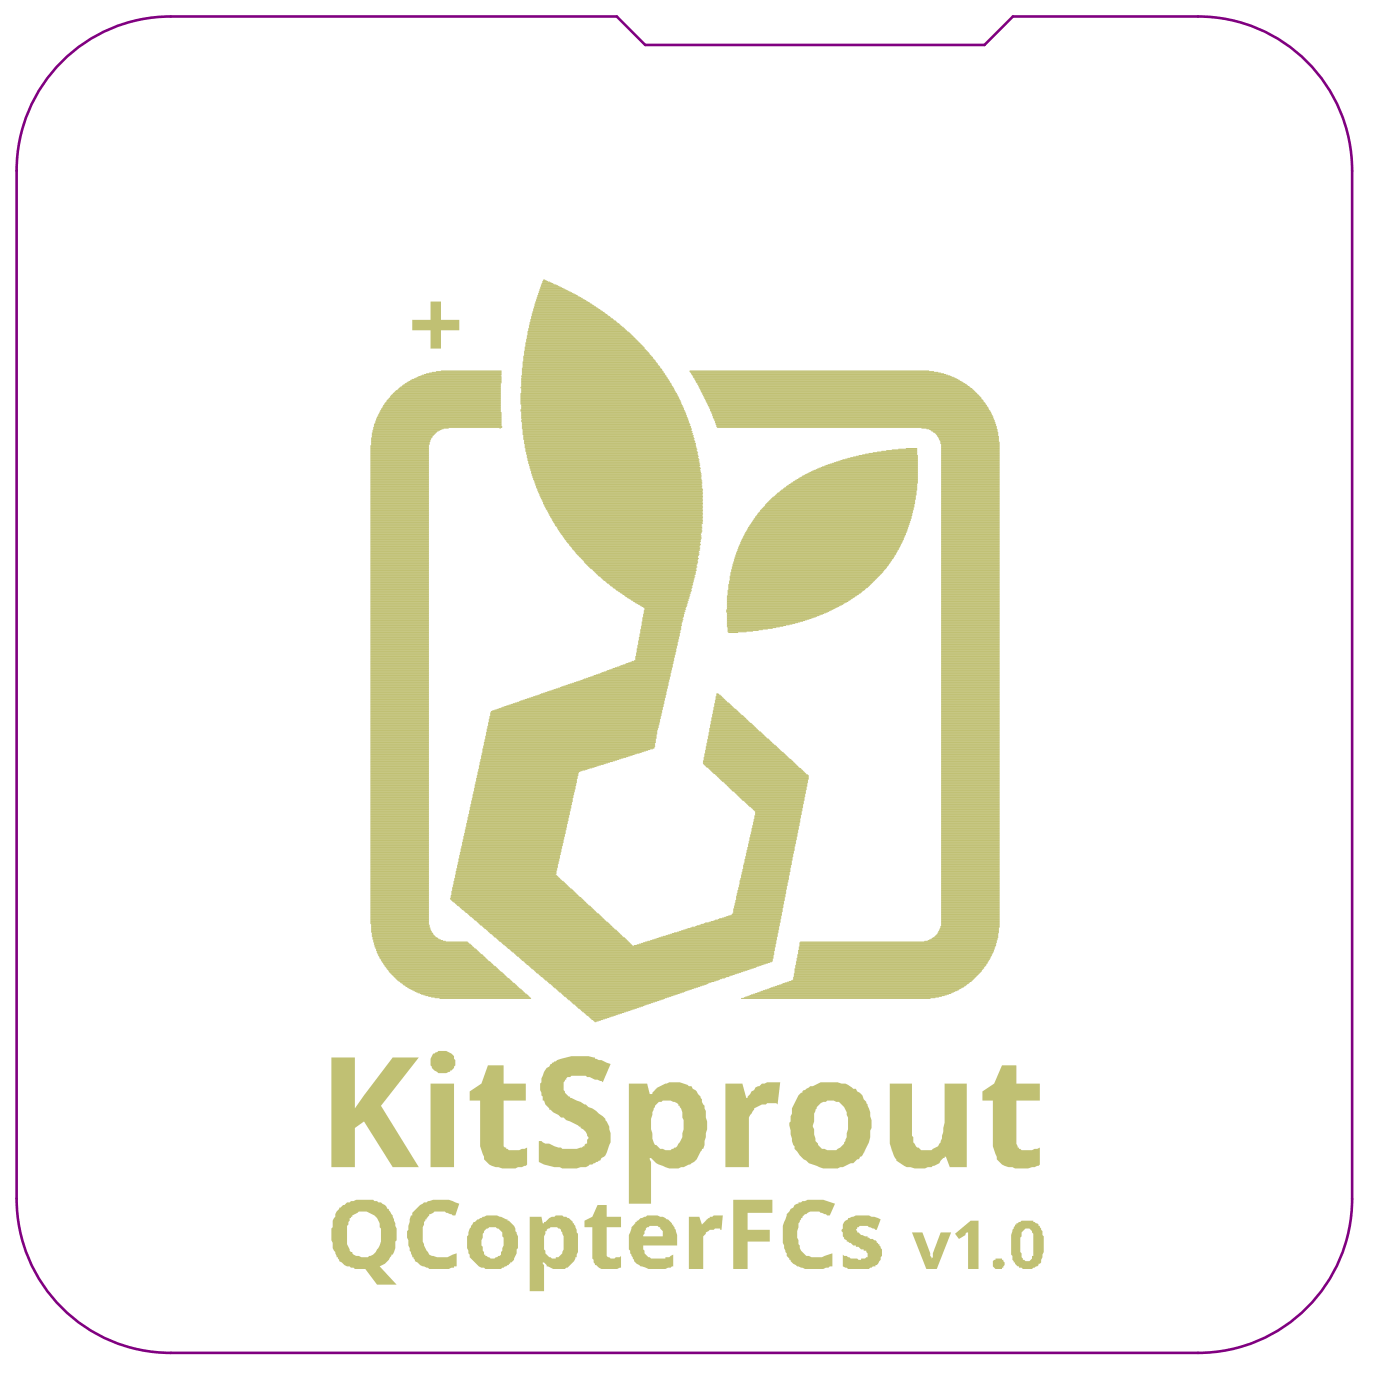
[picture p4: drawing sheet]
<svg xmlns="http://www.w3.org/2000/svg" width="89mm" height="91mm" viewBox="0 0 89 91" stroke-linecap="round" stroke-linejoin="round" font-family="sans-serif">
<path d="M4.4 3.6a9.9 9.9 0 0 1 6.7-2.5h28.8l1.9 1.8h21.9l1.9-1.8h12a10 10 0 0 1 9.9 10v66.5a10 10 0 0 1-9.9 10h-66.5a10 10 0 0 1-10-10v-66.5a10 10 0 0 1 3.3-7.5z" fill="none" stroke="#800080" stroke-width=".17"/>
<g fill="none" stroke="#c0c073" stroke-width=".06">
<path d="M34.6 20h4.1M34.6 19.9h4M34.6 19.8h3.9M34.6 19.8h3.8M34.6 19.7h3.7M34.7 19.6h3.5M34.7 19.5h3.4M34.7 19.5h3.3M34.7 19.5h3.2M34.7 19.4h3.1M34.8 19.4h2.9M34.8 19.3h2.9"/>
<path d="M34.8 19.3h2.8M34.8 19.2h2.7M34.8 19.2h2.6M34.8 19.1h2.6M34.9 19.1h2.4M34.9 19h2.3M34.9 19h2.2M34.9 19h2.1M34.9 18.9h2M34.9 18.9h1.9M35 18.8h1.7M35 18.8h1.6"/>
<path d="M35 18.7h1.6M35 18.7h1.5M35 18.6h1.4M35 18.6h1.3M35 18.5h1.2M35 18.5h1.1M35 18.5h1M35.1 18.4h.8M35.1 18.4h.7M35.1 18.3h.6M35.1 18.3h.5M35.1 18.2h.4"/>
<path d="M35.2 18.2h.2M35.2 18.1h.1M24 29.8h3.7M24 29.7h3.7M24 29.6h3.7M24 29.5h3.7M24 29.4h3.7M24 29.3h3.7M24 29.2h3.7M24 29.1h3.7M24 29h3.7M24 40h3.7"/>
<path d="M24 39.9h3.7M24 39.8h3.7M24 39.7h3.7M24 39.6h3.7M24 39.5h3.7M24 39.4h3.7M24 39.3h3.7M24 39.2h3.7M24 39.1h3.7M24 39h3.7M24 38.9h3.7M24 38.8h3.7"/>
<path d="M24 38.7h3.7M24 38.6h3.7M24 38.5h3.7M24 38.4h3.7M24 38.3h3.7M24 38.2h3.7M24 38.1h3.7M24 38h3.7M24 37.9h3.7M24 37.8h3.7M24 37.7h3.7M24 37.6h3.7"/>
<path d="M24 37.5h3.7M24 37.4h3.7M24 37.3h3.7M24 37.2h3.7M24 37.1h3.7M24 37h3.7M24 36.9h3.7M24 36.8h3.7M24 36.7h3.7M24 36.6h3.7M24 36.5h3.7M24 36.4h3.7"/>
<path d="M24 36.3h3.7M24 36.2h3.7M24 36.1h3.7M24 36h3.7M24 35.9h3.7M24 35.8h3.7M24 35.7h3.7M24 35.6h3.7M24 35.5h3.7M24 35.4h3.7M24 35.3h3.7M24 35.2h3.7"/>
<path d="M24 35.1h3.7M24 35h3.7M24 34.9h3.7M24 34.8h3.7M24 34.7h3.7M24 34.6h3.7M24 34.5h3.7M24 34.4h3.7M24 34.3h3.7M24 34.2h3.7M24 34.1h3.7M24 34h3.7"/>
<path d="M24 33.9h3.7M24 33.8h3.7M24 33.7h3.7M24 33.6h3.7M24 33.5h3.7M24 33.4h3.7M24 33.3h3.7M24 33.2h3.7M24 33.1h3.7M24 33h3.7M24 32.9h3.7M24 32.8h3.7"/>
<path d="M24 32.7h3.7M24 32.6h3.7M24 32.5h3.7M24 32.4h3.7M24 32.3h3.7M24 32.2h3.7M24 32.1h3.7M24 32h3.7M24 31.9h3.7M24 31.8h3.7M24 31.7h3.7M24 31.6h3.7"/>
<path d="M24 31.5h3.7M24 31.4h3.7M24 31.3h3.7M24 31.2h3.7M24 31.1h3.7M24 31h3.7M24 30.9h3.7M24 30.8h3.7M24 30.7h3.7M24 30.6h3.7M24 30.5h3.7M24 30.4h3.7"/>
<path d="M24 30.3h3.7M24 30.2h3.7M24 30.1h3.7M24 30h3.7M24 29.9h3.7M24 28.9h3.7M24.1 28.8h3.6M24.1 28.8h3.7M24.1 28.7h3.7M24.1 28.6h3.7M24.1 28.5h3.7M24.1 28.5h3.8"/>
<path d="M24.1 28.4h3.8M24.1 28.3h3.9M24.1 28.2h3.9M24.1 28.2h4M24.1 28.1h4M24.1 28.1h4.1M24.1 28h4.1M24.1 28h4.2M24.1 27.9h4.2M24.1 27.9h4.3M24.1 27.9h4.4M24.2 27.7h4.8"/>
<path d="M24.2 27.8h4.4M24.2 27.8h4.5M24.2 27.7h8.3M24.2 27.6h8.3M24.2 27.6h8.2M24.2 27.5h8.2M24.3 27.4h8.1M24.3 27.3h8.1M24.4 27.2h8M24.4 27.1h8M24.4 27h8M24.5 27h7.9"/>
<path d="M24.5 26.9h7.9M24.6 26.8h7.8M24.6 26.7h7.8M24.6 26.6h7.8M24.7 26.5h7.7M24.7 26.4h7.7M24.8 26.4h7.6M24.8 26.3h7.6M24.9 26.2h7.5M24.9 26.1h7.5M25 26.1h7.4M25 26h7.4"/>
<path d="M25.1 26h7.3M25.1 25.9h7.3M25.1 25.8h7.3M25.2 25.8h7.2M25.3 25.7h7.1M25.3 25.6h7.1M25.4 25.6h7M25.4 25.5h7M25.5 25.5h6.9M25.5 25.4h6.9M25.6 25.4h6.8M25.6 25.3h6.8"/>
<path d="M25.7 25.3h6.7M25.8 25.2h6.6M25.9 25.1h6.5M26 25h6.4M26.1 25h6.3M26.1 24.9h6.3M26.2 24.9h6.2M26.2 24.8h6.2M26.3 24.8h6.1M26.4 24.8h6M26.5 24.7h5.9M26.6 24.7h5.8"/>
<path d="M26.6 24.6h5.8M26.7 24.6h5.7M26.8 24.5h5.6M26.9 24.5h5.5M27 24.4h5.4M27.1 24.4h5.3M27.2 24.3h5.2M27.3 24.3h5.1M27.5 24.3h4.9M27.6 24.2h4.8M27.8 24.2h4.6M28 24.1h4.4"/>
<path d="M28.3 24.1h4.1M28.6 24h3.8M32.4 27.7h.1M33.7 26.6h10.6M33.7 26.5h10.6M33.7 26.2h10.4M33.7 26.1h10.4M33.7 26h10.4M33.7 26h10.3M33.7 25.9h10.3M33.7 25.8h10.3M33.7 25.8h10.2"/>
<path d="M33.7 25.7h10.2M33.7 25.6h10.2M33.7 25.5h10.1M33.7 25.1h9.9M33.8 27.3h10.8M33.8 27.2h10.7M33.8 27.1h10.7M33.8 27h10.7M33.8 27h10.6M33.8 26.9h10.6M33.8 26.8h10.6M33.8 26.7h10.6"/>
<path d="M33.8 26.5h10.5M33.8 26.4h10.5M33.8 26.4h10.4M33.8 26.3h10.4M33.8 26.2h10.3M33.8 25.4h10M33.8 25.4h9.9M33.8 25.3h9.9M33.8 25.2h9.8M33.8 25h9.7M33.8 24.9h9.7M33.8 24.9h9.6"/>
<path d="M33.8 24.8h9.6M33.8 24.7h9.6M33.8 24.7h9.5M33.8 24.6h9.5M33.8 24.5h9.4M33.8 24.4h9.3M33.8 24.3h9.3M33.8 27.7h10.9M33.8 24.2h9.2M33.8 24.1h9.1M33.8 24h9.1M33.8 27.8h11"/>
<path d="M33.8 27.6h10.9M33.8 27.5h10.8M33.8 27.5h10.9M33.8 27.4h10.8M33.8 24.4h9.4M33.8 24.3h9.2M33.8 24h9M33.8 23.9h9M33.8 23.8h9M33.9 28.1h10.9M33.9 28.1h11M33.9 28h10.9"/>
<path d="M33.9 27.9h10.9M33.9 27.9h10.8M33.9 27.8h10.9M33.9 23.8h8.8M33.9 23.7h8.8M33.9 23.7h8.7M33.9 23.6h8.7M33.9 23.5h8.6M33.9 23.4h8.5M33.9 28.5h11M33.9 28.4h11M33.9 28.3h11"/>
<path d="M33.9 28.2h11M33.9 23.3h8.5M33.9 23.3h8.4M33.9 23.2h8.4M33.9 23.1h8.3M34 28.7h11M34 28.6h10.9M34 28.6h11M34 28.5h10.9M34 23h8.1M34 22.9h8M34 22.8h8"/>
<path d="M34 22.8h7.9M34 22.7h7.9M34 29h11M34 29h11.1M34 28.9h11M34 28.8h11M34 22.7h7.8M34 22.6h7.8M34 22.6h7.7M34 22.5h7.7M34 29.2h11.1M34 29.1h11.1"/>
<path d="M34 22.4h7.6M34 22.3h7.5M34 22.2h7.4M34.1 29.4h11.1M34.1 29.4h11M34.1 29.3h11.1M34.1 29.3h11M34.1 22.2h7.2M34.1 22.1h7.2M34.1 22h7.1M34.1 29.6h11.1M34.1 29.5h11.1"/>
<path d="M34.1 29.5h11M34.1 21.9h7M34.1 21.8h6.9M34.1 21.7h6.8M34.2 29.8h11.1M34.2 29.7h11M34.2 29.8h11M34.2 21.7h6.7M34.2 21.6h6.6M34.2 21.5h6.5M34.2 21.5h6.4M34.2 30h11.1"/>
<path d="M34.2 29.9h11M34.2 29.9h11.1M34.2 21.4h6.4M34.2 21.4h6.3M34.2 21.3h6.3M34.2 21.3h6.2M34.3 21.2h6.1M34.3 21.2h6M34.3 21.1h5.9M34.3 30.1h11M34.3 30h11M34.3 21h5.8"/>
<path d="M34.3 20.9h5.7M34.3 20.9h5.6M34.3 30.3h11.1M34.3 30.3h11M34.3 30.2h11M34.4 20.8h5.5M34.4 20.8h5.4M34.4 20.7h5.3M34.4 30.5h10.9M34.4 30.4h10.9M34.4 20.6h5.3M34.4 20.6h5.2"/>
<path d="M34.4 20.6h5.1M34.4 20.5h5.1M34.4 30.6h11M34.4 30.6h10.9M34.4 30.5h11M34.5 20.5h4.9M34.5 20.4h4.8M34.5 20.3h4.7M34.5 30.8h10.9M34.5 30.7h10.9M34.5 20.2h4.6M34.5 20.2h4.5"/>
<path d="M34.5 30.9h10.9M34.5 20.1h4.5M34.5 20.1h4.4M34.5 20.1h4.3M34.5 20h4.2M34.5 31.1h10.9M34.5 31h10.9M34.6 31.1h10.8M34.6 31.2h10.8M34.6 31.3h10.8M34.7 31.4h10.7M34.7 31.3h10.7"/>
<path d="M34.7 31.6h10.7M34.7 31.5h10.7M34.8 31.6h10.6M34.8 31.8h10.7M34.8 31.7h10.6M34.8 31.7h10.7M34.9 31.9h10.6M34.9 31.8h10.5M34.9 32h10.6M34.9 31.9h10.5M35 32.1h10.4M35 32.1h10.5"/>
<path d="M35 32h10.4M35 32.2h10.4M35 32.2h10.5M35 32.3h10.4M35.1 32.4h10.3M35.1 32.3h10.4M35.1 32.5h10.3M35.1 32.4h10.4M35.2 32.6h10.3M35.2 32.6h10.2M35.2 32.5h10.3M35.2 32.7h10.3"/>
<path d="M35.2 32.7h10.2M35.3 32.8h10.2M35.3 32.7h10.1M35.3 32.9h10.2M35.3 32.8h10.1M35.4 33h10.1M35.4 32.9h10M35.4 33h10M35.5 33.1h9.9M35.5 33.1h10M35.5 33.2h9.9M35.5 33.2h10"/>
<path d="M35.6 33.3h9.8M35.6 33.2h9.9M35.6 33.4h9.8M35.6 33.3h9.9M35.6 33.5h9.8M35.6 33.4h9.9M35.7 33.5h9.8M35.7 33.6h9.8M35.7 33.6h9.7M35.8 33.7h9.7M35.8 33.7h9.6M35.8 33.8h9.7"/>
<path d="M35.9 33.8h9.5M35.9 33.9h9.5M35.9 33.9h9.6M36 34h9.4M36 34.1h9.4M36.1 34.1h9.3M36.1 34.2h9.3M36.1 34.3h9.3M36.2 34.3h9.2M36.2 34.4h9.2M36.3 34.5h9.1M36.3 34.6h9.1"/>
<path d="M36.4 34.6h9M36.4 34.7h9M36.5 34.8h8.9M36.5 34.7h8.9M36.6 34.9h8.8M36.6 34.8h8.8M36.6 35h8.8M36.7 35.1h8.7M36.7 35h8.6M36.7 35.1h8.6M36.8 35.2h8.5M36.9 35.3h8.4"/>
<path d="M36.9 35.3h8.5M37 35.4h8.3M37.1 35.5h8.2M37.1 35.6h8.2M37.2 35.7h8.1M37.2 35.7h8M37.3 35.8h8M37.3 35.8h7.9M37.4 35.9h7.9M37.4 35.9h7.8M37.5 36h7.7M37.6 36.1h7.6"/>
<path d="M37.6 36.2h7.6M37.7 36.2h7.5M37.7 36.3h7.5M37.8 36.3h7.3M37.8 36.4h7.3M37.8 36.4h7.4M37.9 36.4h7.3M37.9 36.5h7.2M38 36.5h7.1M38 36.6h7.1M38.1 36.6h7M38.1 36.7h7"/>
<path d="M38.2 36.7h6.9M38.2 36.8h6.9M38.2 36.8h6.8M38.3 36.9h6.8M38.4 36.9h6.6M38.4 36.9h6.7M38.5 37h6.5M38.6 37.1h6.4M38.7 37.2h6.3M38.7 37.3h6.2M38.8 37.3h6.1M38.9 37.4h6.1"/>
<path d="M38.9 37.4h6M39 37.4h5.9M39 37.5h5.9M39.1 37.5h5.8M39.1 37.6h5.8M39.2 37.6h5.7M39.2 37.7h5.7M39.3 37.7h5.6M39.3 37.8h5.6M39.4 37.8h5.4M39.5 37.9h5.4M39.5 37.9h5.3"/>
<path d="M39.6 37.9h5.2M39.7 38h5.1M39.7 38.1h5.1M39.8 38.1h5M39.9 38.2h4.8M39.9 38.2h4.9M40 38.3h4.8M40.1 38.3h4.6M40.2 38.4h4.5M40.3 38.5h4.4M40.3 38.5h4.3M40.4 38.5h4.3"/>
<path d="M40.5 38.6h4.1M40.6 38.7h4M40.7 38.7h3.9M40.8 38.8h3.8M40.8 38.8h3.7M40.9 38.9h3.7M41 38.9h3.5M41 39h3.5M41.1 39h3.4M41.2 39h3.3M41.3 39.1h3.2M41.3 39.1h3.1"/>
<path d="M41.4 39.2h3.1M41.5 39.2h2.9M41.6 39.3h2.8M41.7 40h2.5M41.7 39.9h2.6M41.7 39.8h2.6M41.7 39.3h2.7M41.7 39.7h2.6M41.7 39.6h2.6M41.7 39.6h2.7M41.7 39.5h2.6M41.7 39.4h2.7"/>
<path d="M41.8 39.5h2.6M41.8 39.4h2.6M44.7 24.1h15.8M44.7 24h15.4M44.7 24.1h16M44.8 24.2h16.3M44.8 24.2h16.1M44.8 24.3h16.4M44.9 24.3h16.6M44.9 24.3h16.5M44.9 24.4h16.8M44.9 24.4h16.7"/>
<path d="M44.9 24.5h16.9M45 24.6h17M45 24.5h16.9M45 24.7h17.1M45 24.6h17.1M45.1 24.8h17.2M45.1 24.7h17.1M45.1 24.8h17.3M45.2 24.9h17.4M45.2 24.8h17.3M45.2 25h17.4M45.3 25.1h17.5"/>
<path d="M45.3 25h17.4M45.3 25.2h17.6M45.4 25.3h17.6M45.4 25.2h17.6M45.4 25.3h17.7M45.4 25.4h17.8M45.4 25.4h17.7M45.5 25.5h17.8M45.5 25.5h17.7M45.5 25.6h17.9M45.5 25.6h17.8M45.6 25.7h17.9"/>
<path d="M45.6 25.7h17.8M45.6 25.8h17.9M45.7 25.9h17.9M45.7 25.8h17.9M45.7 26h18M45.7 25.9h18M45.8 26.1h17.9M45.8 26h17.9M45.8 26.2h18M45.8 26.1h18M45.9 26.3h18M45.9 26.2h17.9"/>
<path d="M45.9 26.4h18M46 26.4h18M46 26.6h18.1M46 26.5h18M46 26.7h18.1M46.1 26.8h18.1M46.1 26.7h18.1M46.1 26.9h18.1M46.2 27h18.1M46.2 26.9h18M46.2 27.1h18.1M46.3 27.2h18.1"/>
<path d="M46.3 27.2h18M46.3 27.4h18.1M46.3 27.3h18.1M46.4 27.5h18.1M46.4 27.4h18M46.4 27.6h18.1M46.5 27.7h18M47 39.6h6.6M47 39.6h6.7M47 39.5h6.8M47.1 40h5.7M47.1 39.9h5.8"/>
<path d="M47.1 39.9h5.9M47.1 39.8h6M47.1 39.8h6.2M47.1 39.7h6.2M47.1 39.7h6.4M47.1 39.5h6.8M47.1 39.4h6.9M47.1 39.4h7M47.1 39.3h7.1M47.1 39.3h7.2M47.1 39.2h7.3M47.1 39.2h7.4"/>
<path d="M47.1 39.1h7.5M47.1 39h7.6M47.1 39h7.7M47.1 39h7.8M47.1 38.9h7.8M47.1 38.9h7.9M47.1 38.8h8M47.1 38.8h8.1M47.1 38.7h8.1M47.1 38.7h8.2M47.1 38.6h8.2M47.1 38.6h8.3"/>
<path d="M47.1 38.5h8.4M47.1 38.5h8.5M47.1 38.4h8.6M47.1 38.4h8.7M47.1 38.3h8.7M47.1 38.3h8.8M47.1 38.2h8.8M47.2 38.2h8.8M47.2 38.1h8.8M47.2 38.1h8.9M47.2 38h9M47.2 37.9h9.1"/>
<path d="M47.2 37.9h9.2M47.2 37.8h9.2M47.2 37.7h9.3M47.2 37.6h9.4M47.3 37.6h9.3M47.3 37.5h9.4M47.3 37.4h9.5M47.3 37.4h9.6M47.3 37.3h9.6M47.3 37.2h9.7M47.3 37.1h9.8M47.4 37h9.8"/>
<path d="M47.4 36.9h9.8M47.4 36.9h9.9M47.4 36.8h10M47.4 36.7h10M47.5 36.7h9.9M47.5 36.6h10M47.5 36.5h10M47.5 36.5h10.1M47.5 36.4h10.1M47.5 36.4h10.2M47.5 36.3h10.2M47.5 36.2h10.3"/>
<path d="M47.6 36.2h10.2M47.6 36.1h10.3M47.6 36h10.3M47.6 35.9h10.3M47.7 35.9h10.3M47.7 35.8h10.3M47.7 35.7h10.4M47.8 35.7h10.3M47.8 35.6h10.3M47.8 35.6h10.4M47.8 35.5h10.4M47.8 35.4h10.4"/>
<path d="M47.9 35.4h10.4M47.9 35.3h10.4M48 35.2h10.4M48 35.1h10.4M48 35h10.5M48 34.9h10.5M48.1 34.9h10.4M48.1 34.8h10.4M48.2 34.7h10.4M48.2 34.6h10.4M48.3 34.5h10.3M48.3 34.5h10.4"/>
<path d="M48.3 34.4h10.4M48.4 34.4h10.3M48.4 34.3h10.3M48.4 34.3h10.4M48.5 34.2h10.3M48.5 34.1h10.3M48.6 34.1h10.2M48.6 34h10.2M48.6 34h10.3M48.6 33.9h10.3M48.7 33.8h10.2M48.7 33.7h10.2"/>
<path d="M48.8 33.7h10.2M48.8 33.6h10.2M48.9 33.6h10.1M48.9 33.5h10.1M49 33.4h10M49.1 33.3h9.9M49.1 33.2h9.9M49.1 33.2h10M49.2 33.2h9.9M49.2 33.1h9.9M49.3 33h9.8M49.4 32.9h9.7"/>
<path d="M49.5 32.8h9.7M49.6 32.7h9.6M49.6 32.6h9.6M49.7 32.6h9.5M49.7 32.5h9.5M49.8 32.5h9.4M49.8 32.4h9.4M49.9 32.4h9.3M49.9 32.3h9.4M50 32.3h9.3M50 32.2h9.3M50.1 32.2h9.2"/>
<path d="M50.2 32.1h9.1M50.3 32h9M50.4 31.9h8.9M50.5 31.9h8.8M50.5 31.8h8.8M50.6 31.8h8.7M50.6 31.7h8.8M50.7 31.7h8.7M50.7 31.6h8.7M50.8 31.6h8.6M50.9 31.6h8.5M50.9 31.5h8.5"/>
<path d="M51 31.5h8.4M51.1 31.4h8.3M51.2 31.3h8.2M51.3 31.2h8.1M51.4 31.2h8M51.5 31.1h7.9M51.6 31.1h7.8M51.7 31h7.7M51.8 30.9h7.6M51.9 30.9h7.5M52 30.8h7.4M52.1 30.8h7.3"/>
<path d="M52.2 30.7h7.2M52.3 30.6h7.1M52.4 30.6h7M52.5 30.6h6.9M52.6 30.5h6.8M52.7 30.5h6.7M52.8 30.4h6.6M52.9 30.4h6.5M53 30.3h6.4M53.2 30.3h6.2M53.3 30.2h6.1M53.4 30.2h6"/>
<path d="M53.5 30.1h5.9M53.6 30.1h5.8M53.8 30h5.6M53.9 30h5.5M54 30h5.4M54.2 29.9h5.2M54.3 29.9h5.1M54.4 29.8h5M54.6 29.8h4.8M54.8 29.7h4.6M54.9 29.7h4.5M55.1 29.6h4.3"/>
<path d="M55.3 29.6h4.1M55.4 29.5h4M55.6 29.5h3.8M55.9 29.5h3.5M56 29.4h3.4M56.3 29.4h3.1M56.5 29.3h2.9M56.8 29.3h2.6M57.1 29.2h2.3M57.4 29.2h2M57.8 29.1h1.6M58.2 29.1h1.2"/>
<path d="M58.7 29h.7M59.7 27.7h4.8M60 27.8h4.5M60.2 27.8h4.4M60.3 27.9h4.3M60.4 27.9h4.2M60.5 28h4.1M60.6 28.1h4M60.7 28.2h3.9M60.7 28.3h4M60.8 28.4h3.9M60.8 28.3h3.9"/>
<path d="M60.8 28.5h3.9M60.9 28.5h3.8M60.9 28.7h3.8M60.9 28.6h3.8M61 29.8h3.7M61 29.7h3.7M61 29.6h3.7M61 29.5h3.7M61 29.4h3.7M61 29.3h3.7M61 29.2h3.7M61 29.1h3.7"/>
<path d="M61 29h3.7M61 40h3.7M61 39.9h3.7M61 39.8h3.7M61 39.7h3.7M61 39.6h3.7M61 39.5h3.7M61 39.4h3.7M61 39.3h3.7M61 39.2h3.7M61 39.1h3.7M61 39h3.7"/>
<path d="M61 38.9h3.7M61 38.8h3.7M61 38.7h3.7M61 38.6h3.7M61 38.5h3.7M61 38.4h3.7M61 38.3h3.7M61 38.2h3.7M61 38.1h3.7M61 38h3.7M61 37.9h3.7M61 37.8h3.7"/>
<path d="M61 37.7h3.7M61 37.6h3.7M61 37.5h3.7M61 37.4h3.7M61 37.3h3.7M61 37.2h3.7M61 37.1h3.7M61 37h3.7M61 36.9h3.7M61 36.8h3.7M61 36.7h3.7M61 36.6h3.7"/>
<path d="M61 36.5h3.7M61 36.4h3.7M61 36.3h3.7M61 36.2h3.7M61 36.1h3.7M61 36h3.7M61 35.9h3.7M61 35.8h3.7M61 35.7h3.7M61 35.6h3.7M61 35.5h3.7M61 35.4h3.7"/>
<path d="M61 35.3h3.7M61 35.2h3.7M61 35.1h3.7M61 35h3.7M61 34.9h3.7M61 34.8h3.7M61 34.7h3.7M61 34.6h3.7M61 34.5h3.7M61 34.4h3.7M61 34.3h3.7M61 34.2h3.7"/>
<path d="M61 34.1h3.7M61 34h3.7M61 33.9h3.7M61 33.8h3.7M61 33.7h3.7M61 33.6h3.7M61 33.5h3.7M61 33.4h3.7M61 33.3h3.7M61 33.2h3.7M61 33.1h3.7M61 33h3.7"/>
<path d="M61 32.9h3.7M61 32.8h3.7M61 32.7h3.7M61 32.6h3.7M61 32.5h3.7M61 32.4h3.7M61 32.3h3.7M61 32.2h3.7M61 32.1h3.7M61 32h3.7M61 31.9h3.7M61 31.8h3.7"/>
<path d="M61 31.7h3.7M61 31.6h3.7M61 31.5h3.7M61 31.4h3.7M61 31.3h3.7M61 31.2h3.7M61 31.1h3.7M61 31h3.7M61 30.9h3.7M61 30.8h3.7M61 30.7h3.7M61 30.6h3.7"/>
<path d="M61 30.5h3.7M61 30.4h3.7M61 30.3h3.7M61 30.2h3.7M61 30.1h3.7M61 30h3.7M61 29.9h3.7M61 28.9h3.7M61 28.8h3.7M24 57.8h3.7M24 57.7h3.7M24 57.6h3.7"/>
<path d="M24 57.5h3.7M24 57.4h3.7M24 57.3h3.7M24 57.2h3.7M24 57.1h3.7M24 57h3.7M24 56.9h3.7M24 56.8h3.7M24 56.7h3.7M24 56.6h3.7M24 56.5h3.7M24 56.4h3.7"/>
<path d="M24 56.3h3.7M24 56.2h3.7M24 56.1h3.7M24 56h3.7M24 55.9h3.7M24 55.8h3.7M24 55.7h3.7M24 55.6h3.7M24 55.5h3.7M24 55.4h3.7M24 55.3h3.7M24 55.2h3.7"/>
<path d="M24 55.1h3.7M24 55h3.7M24 54.9h3.7M24 54.8h3.7M24 54.7h3.7M24 54.6h3.7M24 54.5h3.7M24 54.4h3.7M24 54.3h3.7M24 54.2h3.7M24 54.1h3.7M24 54h3.7"/>
<path d="M24 53.9h3.7M24 53.8h3.7M24 53.7h3.7M24 53.6h3.7M24 53.5h3.7M24 53.4h3.7M24 53.3h3.7M24 53.2h3.7M24 53.1h3.7M24 53h3.7M24 52.9h3.7M24 52.8h3.7"/>
<path d="M24 52.7h3.7M24 52.6h3.7M24 52.5h3.7M24 52.4h3.7M24 52.3h3.7M24 52.2h3.7M24 52.1h3.7M24 52h3.7M24 51.9h3.7M24 51.8h3.7M24 51.7h3.7M24 51.6h3.7"/>
<path d="M24 51.5h3.7M24 40.9h3.7M24 46h3.7M24 45.9h3.7M24 45.8h3.7M24 45.7h3.7M24 45.6h3.7M24 45.5h3.7M24 45.4h3.7M24 45.3h3.7M24 45.2h3.7M24 45.1h3.7"/>
<path d="M24 45h3.7M24 44.9h3.7M24 42.8h3.7M24 42.7h3.7M24 42.6h3.7M24 42.5h3.7M24 42.4h3.7M24 42.3h3.7M24 42.2h3.7M24 42.1h3.7M24 42h3.7M24 41.9h3.7"/>
<path d="M24 41.8h3.7M24 41.7h3.7M24 41.6h3.7M24 41.5h3.7M24 41.4h3.7M24 41.3h3.7M24 41.2h3.7M24 41.1h3.7M24 41h3.7M24 40.8h3.7M24 40.7h3.7M24 40.6h3.7"/>
<path d="M24 40.5h3.7M24 40.4h3.7M24 40.3h3.7M24 40.2h3.7M24 40.1h3.7M24 43.1h3.7M24 59.8h3.7M24 59.7h3.7M24 59.6h3.7M24 59.5h3.7M24 59.4h3.7M24 59.3h3.7"/>
<path d="M24 59.2h3.7M24 59.1h3.7M24 59h3.7M24 58.9h3.7M24 58.8h3.7M24 58.7h3.7M24 58.6h3.7M24 58.5h3.7M24 58.4h3.7M24 58.3h3.7M24 58.2h3.7M24 58.1h3.7"/>
<path d="M24 58h3.7M24 57.9h3.7M24 51.4h3.7M24 51.3h3.7M24 51.2h3.7M24 51.1h3.7M24 51h3.7M24 50.9h3.7M24 50.8h3.7M24 50.7h3.7M24 50.6h3.7M24 50.5h3.7"/>
<path d="M24 50.4h3.7M24 50.3h3.7M24 50.2h3.7M24 50.1h3.7M24 50h3.7M24 49.9h3.7M24 49.8h3.7M24 49.7h3.7M24 49.6h3.7M24 49.5h3.7M24 49.4h3.7M24 49.3h3.7"/>
<path d="M24 49.2h3.7M24 49.1h3.7M24 49h3.7M24 48.9h3.7M24 48.8h3.7M24 48.7h3.7M24 48.6h3.7M24 48.5h3.7M24 48.4h3.7M24 48.3h3.7M24 48.2h3.7M24 48.1h3.7"/>
<path d="M24 48h3.7M24 47.9h3.7M24 47.8h3.7M24 47.7h3.7M24 47.6h3.7M24 47.5h3.7M24 47.4h3.7M24 47.3h3.7M24 47.2h3.7M24 47.1h3.7M24 47h3.7M24 46.9h3.7"/>
<path d="M24 46.8h3.7M24 46.7h3.7M24 46.6h3.7M24 46.5h3.7M24 46.4h3.7M24 46.3h3.7M24 46.2h3.7M24 46.1h3.7M24 44.8h3.7M24 44.7h3.7M24 44.6h3.7M24 44.5h3.7"/>
<path d="M24 44.4h3.7M24 44.3h3.7M24 44.2h3.7M24 44.1h3.7M24 44h3.7M24 43.9h3.7M24 43.8h3.7M24 43.7h3.7M24 43.6h3.7M24 43.5h3.7M24 43.4h3.7M24 43.3h3.7"/>
<path d="M24 43.2h3.7M24 43h3.7M24 42.9h3.7M24.1 60h3.7M24.1 59.9h3.7M24.1 59.9h3.6M29.2 58.2h8.5M29.2 58.2h8.4M29.2 58.3h8.5M29.2 58.1h8.4M29.2 58.1h8.3M29.2 58h8.3"/>
<path d="M29.2 58h8.2M29.3 57.8h7.9M29.3 57.7h7.8M29.3 58.3h8.5M29.3 57.9h8.1M29.3 57.9h8M29.3 57.6h7.8M29.3 57.6h7.7M29.3 57.5h7.6M29.3 58.4h8.5M29.3 57.4h7.5M29.3 57.4h7.4"/>
<path d="M29.3 57.3h7.4M29.3 58.4h8.6M29.4 57.3h7.2M29.4 57.2h7.2M29.4 57.1h7.1M29.4 57h7M29.4 57h6.9M29.4 56.9h6.9M29.4 56.9h6.8M29.4 58.4h8.5M29.5 56.8h6.7M29.5 56.8h6.6"/>
<path d="M29.5 56.7h6.6M29.5 56.7h6.5M29.5 58.5h8.5M29.5 56.6h6.5M29.5 56.5h6.5M29.5 56.4h6.5M29.6 56.4h6.4M29.6 56.3h6.5M29.6 58.6h8.5M29.6 56.2h6.5M29.6 56.1h6.5M29.6 56h6.5"/>
<path d="M29.7 56h6.4M29.7 55.9h6.4M29.7 55.8h6.4M29.7 55.8h6.5M29.7 55.7h6.5M29.7 55.6h6.5M29.7 58.7h8.5M29.8 55.6h6.4M29.8 55.5h6.4M29.8 55.4h6.4M29.8 58.7h8.4M29.8 55.3h6.5"/>
<path d="M29.8 55.2h6.5M29.8 58.8h8.5M29.8 55.1h6.5M29.8 55h6.5M29.9 54.9h6.5M29.9 54.8h6.5M29.9 58.9h8.5M29.9 54.7h6.5M29.9 54.6h6.5M29.9 54.6h6.6M30 54.5h6.5M30 54.4h6.5"/>
<path d="M30 54.3h6.5M30 54.2h6.5M30 54.2h6.6M30 59h8.5M30.1 54.1h6.5M30.1 54h6.5M30.1 59h8.4M30.1 53.9h6.5M30.1 53.8h6.5M30.1 53.7h6.5M30.1 59h8.5M30.2 53.7h6.4"/>
<path d="M30.2 53.6h6.4M30.2 53.6h6.5M30.2 59.1h8.4M30.2 53.5h6.5M30.2 53.4h6.5M30.2 53.3h6.5M30.3 53.3h6.4M30.3 53.2h6.4M30.3 53.2h6.5M30.3 59.1h8.4M30.3 53.1h6.5M30.3 53h6.5"/>
<path d="M30.3 52.9h6.5M30.3 59.2h8.4M30.4 52.9h6.4M30.4 52.8h6.4M30.4 52.7h6.5M30.4 59.2h8.4M30.4 52.6h6.5M30.4 52.5h6.5M30.4 59.3h8.4M30.4 52.4h6.5M30.4 52.3h6.6M30.4 59.3h8.5"/>
<path d="M30.5 52.2h6.5M30.5 52.1h6.5M30.5 59.4h8.4M30.5 52h6.5M30.5 51.9h6.6M30.6 51.8h6.5M30.6 51.7h6.5M30.6 59.4h8.4M30.6 51.6h6.5M30.6 51.5h6.5M30.6 59.5h8.4M30.7 59.5h8.4"/>
<path d="M30.7 51.4h6.4M30.7 51.3h6.4M30.7 51.3h6.5M30.7 51.2h6.5M30.7 51.1h6.5M30.8 59.6h8.4M30.8 51h6.4M30.8 50.9h6.4M30.8 50.9h6.5M30.8 50.8h6.5M30.8 50.7h6.5M30.8 50.6h6.5"/>
<path d="M30.9 59.6h8.3M30.9 50.6h6.4M30.9 50.5h6.4M30.9 50.4h6.5M30.9 59.7h8.3M30.9 50.3h6.5M30.9 50.2h6.5M30.9 59.7h8.4M30.9 50.1h6.5M30.9 50h6.6M31 59.8h8.4M31 50h6.6"/>
<path d="M31 49.9h6.7M31 49.9h6.9M31 49.8h7M31 49.8h7.2M31 49.7h7.3M31 49.7h7.5M31 49.6h7.6M31 49.6h7.7M31.1 59.9h8.4M31.1 49.5h7.8M31.1 49.5h8M31.1 49.5h8.1"/>
<path d="M31.1 49.4h8.2M31.1 49.4h8.4M31.1 49.3h8.6M31.1 49.3h8.7M31.1 49.2h8.8M31.1 49.2h9M31.2 49.1h9M31.2 49.1h9.1M31.2 49h9.3M31.2 49h9.5M31.2 49h9.6M31.2 60h8.4"/>
<path d="M31.2 48.9h9.7M31.2 48.9h9.9M31.2 48.8h10M31.2 48.8h10.2M31.3 48.7h10.2M31.3 48.7h10.4M31.3 48.6h10.5M31.3 48.6h10.6M31.3 48.5h10.8M31.3 48.5h11M31.3 48.4h11M31.3 48.4h11.1"/>
<path d="M31.3 48.3h11.1M31.4 48.3h11M31.4 48.2h11M31.4 48.1h11M31.4 48h11M31.4 47.9h11M31.4 47.8h11.1M31.4 47.7h11.1M31.5 47.6h11M31.5 47.5h11M31.5 47.4h11M31.5 47.3h11"/>
<path d="M31.5 47.3h11.1M31.5 47.2h11.1M31.6 47.2h11M31.6 47.1h11M31.6 47h11M31.6 46.9h11.1M31.6 46.8h11.1M31.7 46.8h11M31.7 46.7h11M31.7 46.6h11M31.7 46.5h11.1M31.7 46.4h11.1"/>
<path d="M31.8 46.3h11M31.8 46.2h11M31.8 46.1h11M31.9 46h10.9M32 46h10.8M32.2 45.9h10.7M32.3 45.9h10.6M32.4 45.8h10.5M32.5 45.8h10.4M32.7 45.8h10.2M32.8 45.7h10.1M33 45.7h9.9"/>
<path d="M33.1 45.6h9.8M33.2 45.6h9.8M33.4 45.5h9.6M33.5 45.5h9.5M33.6 45.4h9.4M33.7 45.4h9.3M33.9 45.3h9.1M34 45.3h9M34.1 45.3h8.9M34.3 45.2h8.7M34.4 45.2h8.7M34.5 45.1h8.6"/>
<path d="M34.7 45.1h8.4M34.8 45h8.3M35 45h8.1M35 44.9h8.1M35.2 44.9h7.9M35.3 44.8h7.8M35.5 44.8h7.6M35.6 44.8h7.6M35.7 44.7h7.5M35.9 44.7h7.3M36 44.6h7.2M36.1 44.6h7.1"/>
<path d="M36.3 44.5h6.9M36.4 44.5h6.8M36.5 44.4h6.7M36.6 44.4h6.7M36.8 44.3h6.5M36.9 44.3h6.4M37.1 44.2h6.2M37.2 44.2h6.1M37.3 44.2h6M37.5 44.1h5.8M37.6 44.1h5.7M37.7 44h5.6"/>
<path d="M37.8 44h5.6M38 43.9h5.4M38.1 43.9h5.3M38.2 43.8h5.2M38.4 43.8h5M38.5 43.7h4.9M38.6 43.7h4.8M38.7 43.7h4.7M38.9 43.6h4.5M39 43.6h4.4M39.1 43.5h4.3M39.2 43.5h4.2"/>
<path d="M39.3 43.4h4.1M39.5 43.4h4M39.6 43.3h3.9M39.7 43.3h3.8M39.8 43.2h3.7M40 43.2h3.5M40.1 43.2h3.4M40.2 43.1h.1M40.3 43.1h3.2M40.5 43h3M40.6 43h3M40.7 42.9h2.9"/>
<path d="M40.8 42.9h2.8M40.9 42.8h.1M41 42.8h2.6M41.1 42.8h2.5M41.2 42.7h2.4M41.2 42.6h2.4M41.2 42.6h2.5M41.2 42.5h2.5M41.2 42.4h2.5M41.2 42.3h2.5M41.3 42.2h2.4M41.3 42.2h2.5"/>
<path d="M41.3 42.1h2.5M41.3 42h2.5M41.3 41.9h2.5M41.3 41.8h2.5M41.3 41.8h2.6M41.3 41.7h2.6M41.3 41.6h2.6M41.3 41.5h2.6M41.4 41.5h2.5M41.4 41.4h2.5M41.4 41.3h2.5M41.4 41.2h2.5"/>
<path d="M41.4 41.2h2.6M41.4 41.1h2.6M41.5 40.9h2.5M41.5 41h2.5M41.5 40.8h2.5M41.5 40.8h2.6M41.5 40.7h2.6M41.5 40.6h2.6M41.6 40.5h2.5M41.6 40.4h2.5M41.6 40.3h2.5M41.6 40.3h2.6"/>
<path d="M41.6 40.2h2.6M41.6 40.1h2.6M41.6 40h2.6M45.1 60h5.4M45.3 59.9h5.2M45.4 59.9h5.1M45.5 49.5h6M45.5 49.4h5.9M45.5 49.3h5.8M45.6 59.8h4.9M45.6 49.5h5.9M45.6 49.2h5.6"/>
<path d="M45.6 49.1h5.5M45.6 49h5.4M45.6 49.5h6M45.6 49h5.3M45.6 48.9h5.3M45.6 48.9h5.2M45.6 48.8h5.2M45.7 59.8h4.8M45.7 49.6h5.9M45.7 48.8h5M45.7 48.7h5M45.7 48.7h4.9"/>
<path d="M45.7 48.6h4.9M45.7 48.6h4.8M45.7 49.6h6M45.7 48.5h4.8M45.7 48.5h4.7M45.7 48.4h4.7M45.7 48.4h4.6M45.8 49.7h5.9M45.8 48.3h4.4M45.8 48.2h4.3M45.8 48.1h4.2M45.8 48h4.1"/>
<path d="M45.8 47.9h4M45.9 49.7h5.8M45.9 47.9h3.8M45.9 47.8h3.7M45.9 47.7h3.7M45.9 47.7h3.6M45.9 59.7h4.6M45.9 49.8h5.9M45.9 47.6h3.6M45.9 47.6h3.5M45.9 47.5h3.5M45.9 47.5h3.4"/>
<path d="M45.9 47.4h3.4M46 49.8h5.9M46 47.4h3.2M46 47.4h3.1M46 47.3h3.1M46 47.2h3M46 49.9h5.9M46 47.1h2.9M46 47h2.8M46 46.9h2.7M46 59.7h4.5M46 49.9h6"/>
<path d="M46 46.9h2.6M46 46.8h2.6M46 46.8h2.5M46 46.7h2.5M46.1 50h5.9M46.1 46.7h2.3M46.1 46.6h2.3M46.1 46.6h2.2M46.1 46.5h2.2M46.1 46.5h2.1M46.1 50h6M46.1 46.4h2.1"/>
<path d="M46.1 46.4h2M46.1 46.3h2M46.1 46.3h1.9M46.2 50h5.9M46.2 46.2h1.7M46.2 46.1h1.6M46.2 46h1.5M46.2 45.9h1.4M46.2 45.9h1.3M46.2 45.8h1.3M46.2 59.6h4.3M46.2 50.1h6"/>
<path d="M46.3 45.8h1.1M46.3 45.7h1.1M46.3 45.7h1M46.3 45.6h1M46.3 45.6h.9M46.3 45.5h.9M46.3 45.5h.8M46.3 45.4h.7M46.3 45.3h.7M46.3 59.6h4.2M46.3 50.1h5.9M46.4 45.3h.5"/>
<path d="M46.4 45.2h.4M46.4 45.1h.3M46.4 50.2h5.9M46.4 45h.2M46.4 45h.1M46.4 44.9h.1M46.5 50.3h5.8M46.5 59.5h4M46.5 50.4h5.8M46.6 59.5h4M46.6 50.4h5.7M46.6 50.5h5.7"/>
<path d="M46.7 50.5h5.6M46.8 59.5h3.8M46.8 50.6h5.5M46.9 50.6h5.4M46.9 59.4h3.7M46.9 50.7h5.4M47 50.7h5.2M47 50.8h5.2M47 59.4h3.6M47.1 40.6h3.4M47.1 40.6h3.6M47.1 40.5h3.8"/>
<path d="M47.1 40.5h4M47.1 40.4h4.2M47.1 40.4h4.4M47.1 40.3h4.6M47.1 40.3h4.7M47.1 40.2h4.9M47.1 40.2h5M47.1 40.1h5.1M47.1 40.1h5.3M47.1 40h5.4M47.1 40h5.6M47.1 50.9h5.1"/>
<path d="M47.1 40.9h.7M47.1 40.9h1.6M47.1 40.8h2M47.1 40.8h2.3M47.1 40.7h2.6M47.1 40.7h2.9M47.1 40.6h3.1M47.2 41h.6M47.2 59.3h3.4M47.2 51h5M47.3 51.1h4.9M47.3 59.3h3.3"/>
<path d="M47.4 51.1h4.8M47.4 59.2h3.2M47.4 51.2h4.8M47.5 59.2h3.1M47.5 59.1h3.1M47.5 51.2h4.7M47.5 59h3.1M47.5 58.9h3.1M47.5 58.8h3.1M47.5 58.8h3.2M47.5 58.7h3.2M47.5 51.3h4.7"/>
<path d="M47.6 58.6h3.1M47.6 58.5h3.1M47.6 51.3h4.6M47.6 58.4h3.1M47.6 58.3h3.2M47.6 51.4h4.6M47.7 58.3h3.1M47.7 58.2h3.1M47.7 58.1h3.1M47.7 58h3.1M47.7 51.4h4.4M47.7 57.9h3.1"/>
<path d="M47.7 57.9h3.2M47.7 51.5h4.4M47.8 57.8h3.1M47.8 57.7h3.1M47.8 51.5h4.3M47.8 57.6h3.1M47.8 57.5h3.1M47.8 51.6h4.3M47.9 57.4h3M47.9 57.4h3.1M47.9 57.3h3.1M47.9 51.6h4.2"/>
<path d="M47.9 40.9h.4M47.9 57.2h3.1M47.9 57.1h3.1M47.9 57h3.1M48 57h3M48 56.9h3.1M48 51.7h4.1M48 56.8h3.1M48 56.7h3.1M48 56.6h3.1M48 56.5h3.1M48 51.8h4.1"/>
<path d="M48.1 56.4h3.1M48.1 56.3h3.1M48.1 51.8h4M48.1 56.2h3.1M48.1 56.1h3.1M48.1 56h3.1M48.2 56h3M48.2 55.9h3M48.2 51.9h3.8M48.2 55.8h3M48.2 55.7h3.1M48.3 55.6h3"/>
<path d="M48.3 55.5h3M48.3 52h3.7M48.3 55.4h3M48.3 55.3h3M48.3 55.3h3.1M48.4 55.2h3M48.4 55.1h3M48.4 52.1h3.6M48.4 55h3M48.4 54.9h3M48.5 54.8h2.9M48.5 54.8h3"/>
<path d="M48.5 54.7h3M48.5 52.1h3.5M48.5 54.6h3M48.5 54.5h3M48.5 52.2h3.5M48.6 54.4h2.9M48.6 54.4h3M48.6 54.3h3M48.6 54.2h3M48.6 52.2h3.4M48.6 54.1h3M48.6 54h3"/>
<path d="M48.6 53.9h3.1M48.6 52.3h3.4M48.7 53.8h3M48.7 53.7h3M48.7 52.3h3.2M48.7 53.6h3M48.7 53.5h3M48.7 52.4h3.2M48.8 53.4h2.9M48.8 53.3h2.9M48.8 53.2h3M48.8 52.4h3.1"/>
<path d="M48.8 53.1h3M48.8 52.5h3.1M48.9 53h2.9M48.9 52.9h2.9M48.9 52.8h2.9M48.9 52.5h3M48.9 52.7h3M48.9 52.6h3M61 57.8h3.7M61 57.7h3.7M61 57.6h3.7M61 57.5h3.7"/>
<path d="M61 57.4h3.7M61 57.3h3.7M61 57.2h3.7M61 57.1h3.7M61 57h3.7M61 56.9h3.7M61 56.8h3.7M61 56.7h3.7M61 56.6h3.7M61 56.5h3.7M61 56.4h3.7M61 56.3h3.7"/>
<path d="M61 56.2h3.7M61 56.1h3.7M61 56h3.7M61 55.9h3.7M61 55.8h3.7M61 55.7h3.7M61 55.6h3.7M61 55.5h3.7M61 55.4h3.7M61 55.3h3.7M61 55.2h3.7M61 55.1h3.7"/>
<path d="M61 55h3.7M61 54.9h3.7M61 54.8h3.7M61 54.7h3.7M61 54.6h3.7M61 54.5h3.7M61 54.4h3.7M61 54.3h3.7M61 54.2h3.7M61 54.1h3.7M61 54h3.7M61 53.9h3.7"/>
<path d="M61 53.8h3.7M61 53.7h3.7M61 53.6h3.7M61 53.5h3.7M61 53.4h3.7M61 53.3h3.7M61 53.2h3.7M61 53.1h3.7M61 53h3.7M61 52.9h3.7M61 52.8h3.7M61 52.7h3.7"/>
<path d="M61 52.6h3.7M61 52.5h3.7M61 52.4h3.7M61 52.3h3.7M61 52.2h3.7M61 52.1h3.7M61 52h3.7M61 51.9h3.7M61 51.8h3.7M61 51.7h3.7M61 51.6h3.7M61 51.5h3.7"/>
<path d="M61 40.9h3.7M61 46h3.7M61 45.9h3.7M61 45.8h3.7M61 45.7h3.7M61 45.6h3.7M61 45.5h3.7M61 45.4h3.7M61 45.3h3.7M61 45.2h3.7M61 45.1h3.7M61 45h3.7"/>
<path d="M61 44.9h3.7M61 42.8h3.7M61 42.7h3.7M61 42.6h3.7M61 42.5h3.7M61 42.4h3.7M61 42.3h3.7M61 42.2h3.7M61 42.1h3.7M61 42h3.7M61 41.9h3.7M61 41.8h3.7"/>
<path d="M61 41.7h3.7M61 41.6h3.7M61 41.5h3.7M61 41.4h3.7M61 41.3h3.7M61 41.2h3.7M61 41.1h3.7M61 41h3.7M61 40.8h3.7M61 40.7h3.7M61 40.6h3.7M61 40.5h3.7"/>
<path d="M61 40.4h3.7M61 40.3h3.7M61 40.2h3.7M61 40.1h3.7M61 43.1h3.7M61 60h3.7M61 59.9h3.7M61 59.8h3.7M61 59.7h3.7M61 59.6h3.7M61 59.5h3.7M61 59.4h3.7"/>
<path d="M61 59.3h3.7M61 59.2h3.7M61 59.1h3.7M61 59h3.7M61 58.9h3.7M61 58.8h3.7M61 58.7h3.7M61 58.6h3.7M61 58.5h3.7M61 58.4h3.7M61 58.3h3.7M61 58.2h3.7"/>
<path d="M61 58.1h3.7M61 58h3.7M61 57.9h3.7M61 51.4h3.7M61 51.3h3.7M61 51.2h3.7M61 51.1h3.7M61 51h3.7M61 50.9h3.7M61 50.8h3.7M61 50.7h3.7M61 50.6h3.7"/>
<path d="M61 50.5h3.7M61 50.4h3.7M61 50.3h3.7M61 50.2h3.7M61 50.1h3.7M61 50h3.7M61 49.9h3.7M61 49.8h3.7M61 49.7h3.7M61 49.6h3.7M61 49.5h3.7M61 49.4h3.7"/>
<path d="M61 49.3h3.7M61 49.2h3.7M61 49.1h3.7M61 49h3.7M61 48.9h3.7M61 48.8h3.7M61 48.7h3.7M61 48.6h3.7M61 48.5h3.7M61 48.4h3.7M61 48.3h3.7M61 48.2h3.7"/>
<path d="M61 48.1h3.7M61 48h3.7M61 47.9h3.7M61 47.8h3.7M61 47.7h3.7M61 47.6h3.7M61 47.5h3.7M61 47.4h3.7M61 47.3h3.7M61 47.2h3.7M61 47.1h3.7M61 47h3.7"/>
<path d="M61 46.9h3.7M61 46.8h3.7M61 46.7h3.7M61 46.6h3.7M61 46.5h3.7M61 46.4h3.7M61 46.3h3.7M61 46.2h3.7M61 46.1h3.7M61 44.8h3.7M61 44.7h3.7M61 44.6h3.7"/>
<path d="M61 44.5h3.7M61 44.4h3.7M61 44.3h3.7M61 44.2h3.7M61 44.1h3.7M61 44h3.7M61 43.9h3.7M61 43.8h3.7M61 43.7h3.7M61 43.6h3.7M61 43.5h3.7M61 43.4h3.7"/>
<path d="M61 43.3h3.7M61 43.2h3.7M61 43h3.7M61 42.9h3.7M24.1 60.4h3.8M24.1 60.3h3.8M24.1 60.2h3.8M24.1 60.2h3.7M24.1 60.1h3.7M24.1 60.6h4.1M24.1 60.6h4M24.1 60.5h4"/>
<path d="M24.1 60.5h3.9M24.1 60.4h3.9M24.1 60.8h4.3M24.1 60.8h4.2M24.1 60.7h4.2M24.1 60.7h4.1M24.2 61h6.1M24.2 61h4.6M24.2 60.9h4.5M24.2 60.9h4.3M24.2 61.2h6.3M24.2 61.1h6.2"/>
<path d="M24.2 61.1h6.1M24.3 61.3h6.3M24.3 61.2h6.2M24.3 61.4h6.4M24.4 61.6h6.5M24.4 61.5h6.5M24.4 61.5h6.4M24.4 61.7h6.6M24.4 61.6h6.6M24.5 61.8h6.6M24.5 61.7h6.6M24.5 61.9h6.8"/>
<path d="M24.5 61.8h6.7M24.6 62h6.8M24.6 61.9h6.7M24.6 62.1h6.8M24.6 62.1h6.9M24.7 62.2h6.9M24.7 62.1h6.8M24.7 62.3h7M24.8 62.3h7M24.8 62.4h7.1M24.8 62.4h7M24.9 62.5h7"/>
<path d="M24.9 62.6h7.1M25 62.6h7.1M25.1 62.7h7.1M25.1 62.8h7.2M25.2 62.9h7.2M25.2 63h7.3M25.3 63h7.2M25.3 63.1h7.3M25.4 63.1h7.2M25.4 63.2h7.3M25.5 63.2h7.2M25.5 63.2h7.3"/>
<path d="M25.6 63.3h7.2M25.6 63.3h7.3M25.7 63.4h7.3M25.7 63.5h7.3M25.8 63.5h7.3M25.9 63.6h7.2M25.9 63.6h7.3M26 63.7h7.2M26.1 63.7h7.2M26.1 63.7h7.3M26.2 63.8h7.2M26.2 63.8h7.3"/>
<path d="M26.3 63.9h7.2M26.4 63.9h7.1M26.4 64h7.2M26.5 64h7.1M26.6 64.1h7.1M26.7 64.1h7.1M26.8 64.2h7M26.9 64.2h7M27 64.2h6.9M27.1 64.3h6.9M27.2 64.3h6.8M27.3 64.4h6.8"/>
<path d="M27.4 64.4h6.7M27.6 64.5h6.6M27.7 64.5h6.5M27.9 64.6h6.4M28.2 64.6h6.1M28.5 64.7h5.9M31.3 60h8.3M31.3 60h8.4M31.4 60.1h8.3M31.5 60.2h8.3M31.5 60.2h8.4M31.6 60.3h8.3"/>
<path d="M31.6 60.3h8.4M31.7 60.4h8.3M31.7 60.4h8.4M31.8 60.5h8.3M31.9 60.5h8.3M31.9 60.6h8.3M32 60.6h8.3M32 60.7h8.3M32.1 60.7h8.3M32.2 60.8h8.3M32.3 60.9h8.3M32.4 61h8.3"/>
<path d="M32.5 61.1h8.3M32.6 61.1h8.2M32.6 61.2h8.3M32.7 61.2h8.2M32.8 61.3h17.4M32.9 61.4h17.2M33 61.5h17.1M33.1 61.6h17M33.2 61.6h16.9M33.3 61.7h16.8M33.4 61.8h16.7M33.5 61.9h16.6"/>
<path d="M33.6 62h16.5M33.7 62.1h16.4M33.7 62.1h16.3M33.8 62.1h16.2M33.8 62.2h16.2M33.9 62.2h16.1M34 62.3h16M34 62.3h15.8M34 62.4h15.7M34.1 62.4h15.5M34.1 62.5h15.3M34.2 62.5h15.1"/>
<path d="M34.3 62.6h14.8M34.3 62.6h14.7M34.4 62.6h14.5M34.4 62.7h14.4M34.5 62.7h14.1M34.5 62.8h14M34.6 62.8h13.8M34.6 62.9h13.6M34.7 62.9h13.4M34.7 63h13.3M34.8 63h13M34.9 63.1h12.8"/>
<path d="M34.9 63.1h12.6M35 63.2h12.4M35 63.2h12.3M35 63.2h12.2M35.1 63.3h11.9M35.2 63.3h11.7M35.2 63.4h11.5M35.3 63.4h11.3M35.3 63.5h11.2M35.4 63.5h11M35.5 63.6h10.7M35.5 63.6h10.5"/>
<path d="M35.6 63.7h10.3M35.6 63.7h10.2M35.7 63.7h10M35.7 63.8h9.9M35.8 63.8h9.6M35.8 63.9h9.5M35.9 63.9h9.3M35.9 64h9.1M36 64h8.9M36.1 64.1h8.7M36.1 64.1h8.5M36.1 64.2h8.4"/>
<path d="M36.2 64.2h8.2M36.2 64.2h8.1M36.3 64.3h7.8M36.4 64.3h7.6M36.4 64.4h7.5M36.5 64.4h7.2M36.5 64.5h7.1M36.6 64.5h6.8M36.6 64.6h6.7M36.7 64.6h6.5M36.7 64.7h6.3M36.8 64.7h6.1"/>
<path d="M36.8 64.7h6M36.9 64.8h5.8M37 64.8h5.5M37 64.9h5.4M37.1 64.9h5.2M37.1 65h5M37.1 65h4.9M37.2 65.1h4.6M37.3 65.1h4.4M37.3 65.2h4.3M37.4 65.2h4.1M37.4 65.3h3.9"/>
<path d="M37.5 65.3h3.7M37.6 65.3h3.5M37.6 65.4h3.3M37.6 65.4h3.2M37.7 65.5h3M37.7 65.5h2.8M37.8 65.6h2.6M37.9 65.6h2.3M37.9 65.7h2.2M38 65.7h2M38 65.8h1.8M38.1 65.8h1.6"/>
<path d="M38.2 65.8h1.4M38.2 65.9h1.2M38.2 65.9h1.1M38.3 66h.9M38.3 66h.7M38.4 66.1h.5M38.5 66.1h.2M38.5 66.2h.1M41.1 61.2h9.1M41.3 61.2h8.9M41.4 61.1h8.8M41.5 61.1h8.7"/>
<path d="M41.7 61.1h8.5M41.8 61h8.4M41.9 61h8.3M42.1 60.9h8.1M42.3 60.9h8M42.4 60.8h7.9M42.5 60.8h7.8M42.7 60.7h7.6M42.8 60.7h7.5M42.9 60.6h7.4M43.1 60.6h7.2M43.3 60.5h7"/>
<path d="M43.4 60.5h6.9M43.5 60.5h6.8M43.7 60.4h6.7M43.9 60.4h6.5M44 60.3h6.4M44.1 60.3h6.3M44.3 60.2h6.1M44.4 60.2h6M44.5 60.1h5.9M44.7 60.1h5.7M44.8 60h5.6M45 60h5.4"/>
<path d="M48 64.7h12.2M48.2 64.6h12.3M48.3 64.6h12.5M48.4 64.5h12.6M48.6 64.5h12.5M48.6 64.4h12.7M48.8 64.4h12.6M48.9 64.3h12.7M49.1 64.3h12.5M49.2 64.2h12.5M49.3 64.2h12.5M49.4 64.2h12.6"/>
<path d="M49.6 64.1h12.5M49.7 64.1h12.4M49.8 64h12.4M49.9 64h12.4M50.1 63.9h12.3M50.2 63.9h12.2M50.3 63.8h12.2M50.5 63.8h12.1M50.6 63.7h12M50.7 63.7h12M50.8 63.7h11.9M51 63.6h11.8"/>
<path d="M51.1 63.6h11.8M51.2 63.5h11.7M51.3 63.5h11.7M51.4 63.4h11.6M51.4 63.4h11.7M51.4 63.3h11.7M51.4 63.2h11.8M51.4 63.2h11.9M51.4 63.1h11.9M51.4 63.1h12M51.5 63h11.9M51.5 63h12"/>
<path d="M51.5 62.9h12M51.5 62.9h12.1M51.5 62.8h12.1M51.5 62.7h12.2M51.5 62.6h12.2M51.5 62.6h12.3M51.5 62.5h12.3M51.6 62.5h12.2M51.6 62.4h12.3M51.6 62.3h12.3M51.6 62.3h12.4M51.6 62.2h12.4"/>
<path d="M51.6 62.1h12.5M51.7 62h12.4M51.7 62h12.5M51.7 61.9h12.5M51.7 61.8h12.5M51.7 61.7h12.5M51.7 61.7h12.6M51.7 61.6h12.6M51.7 61.5h12.6M51.7 61.5h12.7M51.7 61.4h12.7M51.7 61.3h12.7"/>
<path d="M51.8 61.3h12.6M51.8 61.2h12.7M51.8 61.1h12.7M51.8 61h12.7M59.9 61h4.6M60.1 60.9h4.4M60.2 60.9h4.4M60.3 60.8h4.3M60.4 60.8h4.2M60.4 60.7h4.2M60.5 60.7h4.1M60.5 60.6h4.1"/>
<path d="M60.6 60.6h4M60.6 60.5h4M60.7 60.5h3.9M60.7 60.4h4M60.8 60.4h3.9M60.8 60.3h3.9M60.8 60.2h3.9M60.9 60.2h3.8M60.9 60.1h3.8M60.9 60h3.8"/>
</g>
<g fill="#c0c073">
<path d="M59 79.8h.7l.6 1.8 .6-1.8h.7l-.9 2.4h-.7z"/>
<path d="M61.8 79.9l1.1-.8h.5v3.1h-.7v-2.5l-.2 .3-.4 .2z"/>
<path d="M64.5 81.5a.45 .45 0 0 1 .5 .3 .34 .34 0 0 1-.4 .4 .31 .31 0 0 1-.3-.2 .31 .31 0 0 1 .2-.4z"/>
<path d="M27.9 19.5h.7v1.2h1.1v.7h-1.1v1.2h-.7v-1.2h-1.2v-.7h1.2z"/>
<path d="M27.2 78a2.87 2.87 0 0 1 2.5 0l-.2 .7h-.1a1.62 1.62 0 0 0-1.6-.1 2.2 2.2 0 0 0 0 2.6l.7 .2a1.78 1.78 0 0 0 1.1-.2v.8h-.2v.1a2.85 2.85 0 0 1-2.5-.4l-.4-.7-.1-.5a1.23 1.23 0 0 1 0-.9l.1-.5a1.71 1.71 0 0 1 .7-1.1z"/>
<path d="M38.7 78h.6v.8h.9v.7h-.9v1.6a.37 .37 0 0 0 .1 .4 .37 .37 0 0 0 .4 0l.4-.2v.8l-.7 .1a.94 .94 0 0 1-1.1-1.1v-1.6h-.6v-.4l.6-.3z"/>
<path d="M44.6 78.8h.7l.1 .5 .6-.4a.63 .63 0 0 1 .6-.2h.2l-.1 .9h-.2a1.03 1.03 0 0 0-.9 .4l-.1 .1v2.1h-.9z"/>
<path d="M47.5 77.7h2.5v.8h-1.6v1.1h1.4v.8h-1.4v1.8h-.9z"/>
<path d="M51.4 78a2.93 2.93 0 0 1 2.7 0l-.4 .7h-.1a1.36 1.36 0 0 0-1.6 .1l-.1 .1a2.05 2.05 0 0 0 .3 2.4l1 .1 .7-.2v.8a3.9 3.9 0 0 1-2.3 0 2.08 2.08 0 0 1-.9-1.8 2.49 2.49 0 0 1 .7-2.2z"/>
<path d="M54.9 78.9a1.89 1.89 0 0 1 1.2-.2l.9 .3-.2 .6-.6-.2a.67 .67 0 0 0-.8 .2 .97 .97 0 0 0 .8 .5v.1h.3a1.06 1.06 0 0 1 .3 1.7 2.83 2.83 0 0 1-1.8 .3l-.4-.2v-.8l.5 .3h.4l.1 .1 .4-.1a.26 .26 0 0 0 .2-.3 .26 .26 0 0 0-.3-.2v-.1l-.7-.2-.3-.3a.66 .66 0 0 1-.3-.6l-.1-.1a1.04 1.04 0 0 1 .4-.7z"/>
<path d="M21.5 68.5h1.5v3.3l2.4-3.3h1.7l-2.4 3.1 2.4 4h-1.7l-1.8-3-.6 .4v2.6h-1.5z"/>
<path d="M31.6 69h1v1.2h1.4v1.1h-1.4v2.9l.2 .1a.63 .63 0 0 0 .7 .2l.6-.2v1.1l-.3 .2a3.3 3.3 0 0 1-2.1-.2l-.4-.3-.2-.9v-2.9h-.7v-.6l.8-.5z"/>
<path d="M35.7 68.8a3.9 3.9 0 0 1 3.6 0l.2 .1-.5 1.2-.5-.2a2.15 2.15 0 0 0-1.8-.1v.1a.63 .63 0 0 0-.2 .7 1.29 1.29 0 0 0 .8 .7l.7 .3a2.24 2.24 0 0 1 1.5 2.3l-.1 .5a1.08 1.08 0 0 1-.6 .8l-.4 .2a4.7 4.7 0 0 1-3.5-.2v-1.3h.2l.2 .2h.3a2.74 2.74 0 0 0 2.2 .1l.2-.1v-.3l.1-.1-.2-.4-.3-.3-.9-.5-.2-.1a2.18 2.18 0 0 1-1.5-2v-.1a2.08 2.08 0 0 1 .7-1.4z"/>
<path d="M47 70.2h1.1l.2 .9h.1a1.26 1.26 0 0 1 .8-.8 1.35 1.35 0 0 1 1.1-.2h.2l-.2 1.4a1.49 1.49 0 0 0-1.1 .1 .6 .6 0 0 0-.5 .5 .63 .63 0 0 0-.2 .7v2.8h-1.5z"/>
<path d="M57.6 70.2h1.4v3.4h.1a.78 .78 0 0 0 .5 .8 1.02 1.02 0 0 0 1.4-.8l.2-.9v-2.5h1.4v5.4h-1.1l-.3-.7-.1 .1a1.61 1.61 0 0 1-1.4 .7h-.1a2.03 2.03 0 0 1-1.6-.5l-.4-1.1z"/>
<path d="M64.9 69h.9v1.2h1.5v1.1h-1.5v2.8l.1 .2h.1a.63 .63 0 0 0 .7 .2l.6-.2v1.1l-.1 .1a3.4 3.4 0 0 1-2.3-.1l-.4-.3-.2-.9v-2.9h-.7v-.6l.8-.5z"/>
<path d="M65.8 79.2h.1a1.02 1.02 0 0 1 1.6 .5v.1a3.3 3.3 0 0 1-.2 2h-.1a.72 .72 0 0 1-.7 .4 .85 .85 0 0 1-.9-.9l-.1-.1a3.6 3.6 0 0 1 .2-1.9zM66.4 79.6l-.2 .1a2.62 2.62 0 0 0 0 1.9 .35 .35 0 0 0 .4 .1 .35 .35 0 0 0 .2-.4h.1v-.8a.94 .94 0 0 0-.2-.9z"/>
<path d="M22 78.2a2.79 2.79 0 0 1 2.9-.2 2.77 2.77 0 0 1 .2 3.7l-.5 .3 1.1 1.2h-1.3l-.7-1h-.1a1.86 1.86 0 0 1-1.7-.7 3.3 3.3 0 0 1-.4-1.9v-.1a.63 .63 0 0 1 .2-.7v-.2zM22.8 78.7a2.03 2.03 0 0 0-.3 1.5v.4l.1 .3a1.08 1.08 0 0 0 1.1 .5 1.08 1.08 0 0 0 .9-.7l.1-.3v-.8l-.1-.1a1.09 1.09 0 0 0-1.8-.8z"/>
<path d="M31.5 79.6l-.2 .3-.1 .4v.4h.1a.64 .64 0 0 0 .5 .8 .64 .64 0 0 0 .7-.7l.1-.1v-.5l-.1-.1a.63 .63 0 0 0-.8-.6zM30.7 79.1a1.8 1.8 0 0 1 2.7 .5 2.37 2.37 0 0 1-.2 2.1l-.1 .1a1.82 1.82 0 0 1-1.8 .3 1.5 1.5 0 0 1-.9-.8 2.23 2.23 0 0 1 .3-2.2z"/>
<path d="M34.3 78.8h.8v.4l.2-.1a1.05 1.05 0 0 1 .9-.4 1.16 1.16 0 0 1 1.1 1.1l.1 .1v.7a1.85 1.85 0 0 1-.3 1.2 1.29 1.29 0 0 1-1.7 .2l-.3-.2 .1 .1v1.7h-.9zM35.5 79.6l-.2 .1-.1 .8a.89 .89 0 0 0 .4 .9l.1 .1h.3v-.1a.67 .67 0 0 0 .5-.9v-.2a.82 .82 0 0 0-.5-.8z"/>
<path d="M41.9 79.5l-.3 .6h1.3a.57 .57 0 0 0-.5-.7zM41.2 79.1a1.65 1.65 0 0 1 2.6 .5v1.1h-2.2a.8 .8 0 0 0 1.1 .8h.4v-.1h.2l.3-.2v.8h-.1a2.6 2.6 0 0 1-2.4-.2v-.2a2.12 2.12 0 0 1-.1-2.2z"/>
<path d="M28 68.2a.9 .9 0 0 1 1.5 .5 .81 .81 0 0 1-.9 .8 .81 .81 0 0 1-.7-.9zM27.9 70.2h1.5v5.4h-1.5z"/>
<path d="M40.7 70.2h1.2l.2 .7h.1a1.68 1.68 0 0 1 2.4-.6h.2l.1 .2a1.64 1.64 0 0 1 .6 1l.2 .4v.5a2.41 2.41 0 0 1-.1 1.5l-.1 .5h-.1a1.92 1.92 0 0 1-3 .8l-.3-.2 .1 .2v2.8h-1.5zM42.7 71.4h-.1a1.97 1.97 0 0 0-.4 1.6v.4a.96 .96 0 0 0 .8 1.1 .96 .96 0 0 0 1.1-.7 2.61 2.61 0 0 0-.2-2.3 1.33 1.33 0 0 0-1.2-.1z"/>
<path d="M53.1 71.4a1.18 1.18 0 0 0-.4 1.2l-.1 .3 .1 .6a1.03 1.03 0 0 0 1.2 1 1.02 1.02 0 0 0 .9-1.1l.1-.5a1.58 1.58 0 0 0-.6-1.5h-.2a1.09 1.09 0 0 0-1 0zM52 70.6h.1a2.83 2.83 0 0 1 3.1-.2 1.67 1.67 0 0 1 .9 1 2.6 2.6 0 0 1 .3 1.6l-.1 .2a2.37 2.37 0 0 1-.5 1.7l-.1 .1a2.86 2.86 0 0 1-3.9-.2l-.2-.2a2.01 2.01 0 0 1-.4-1.4l-.1-.3 .1-.5a2.91 2.91 0 0 1 .8-1.8z"/>
</g>
</svg>
